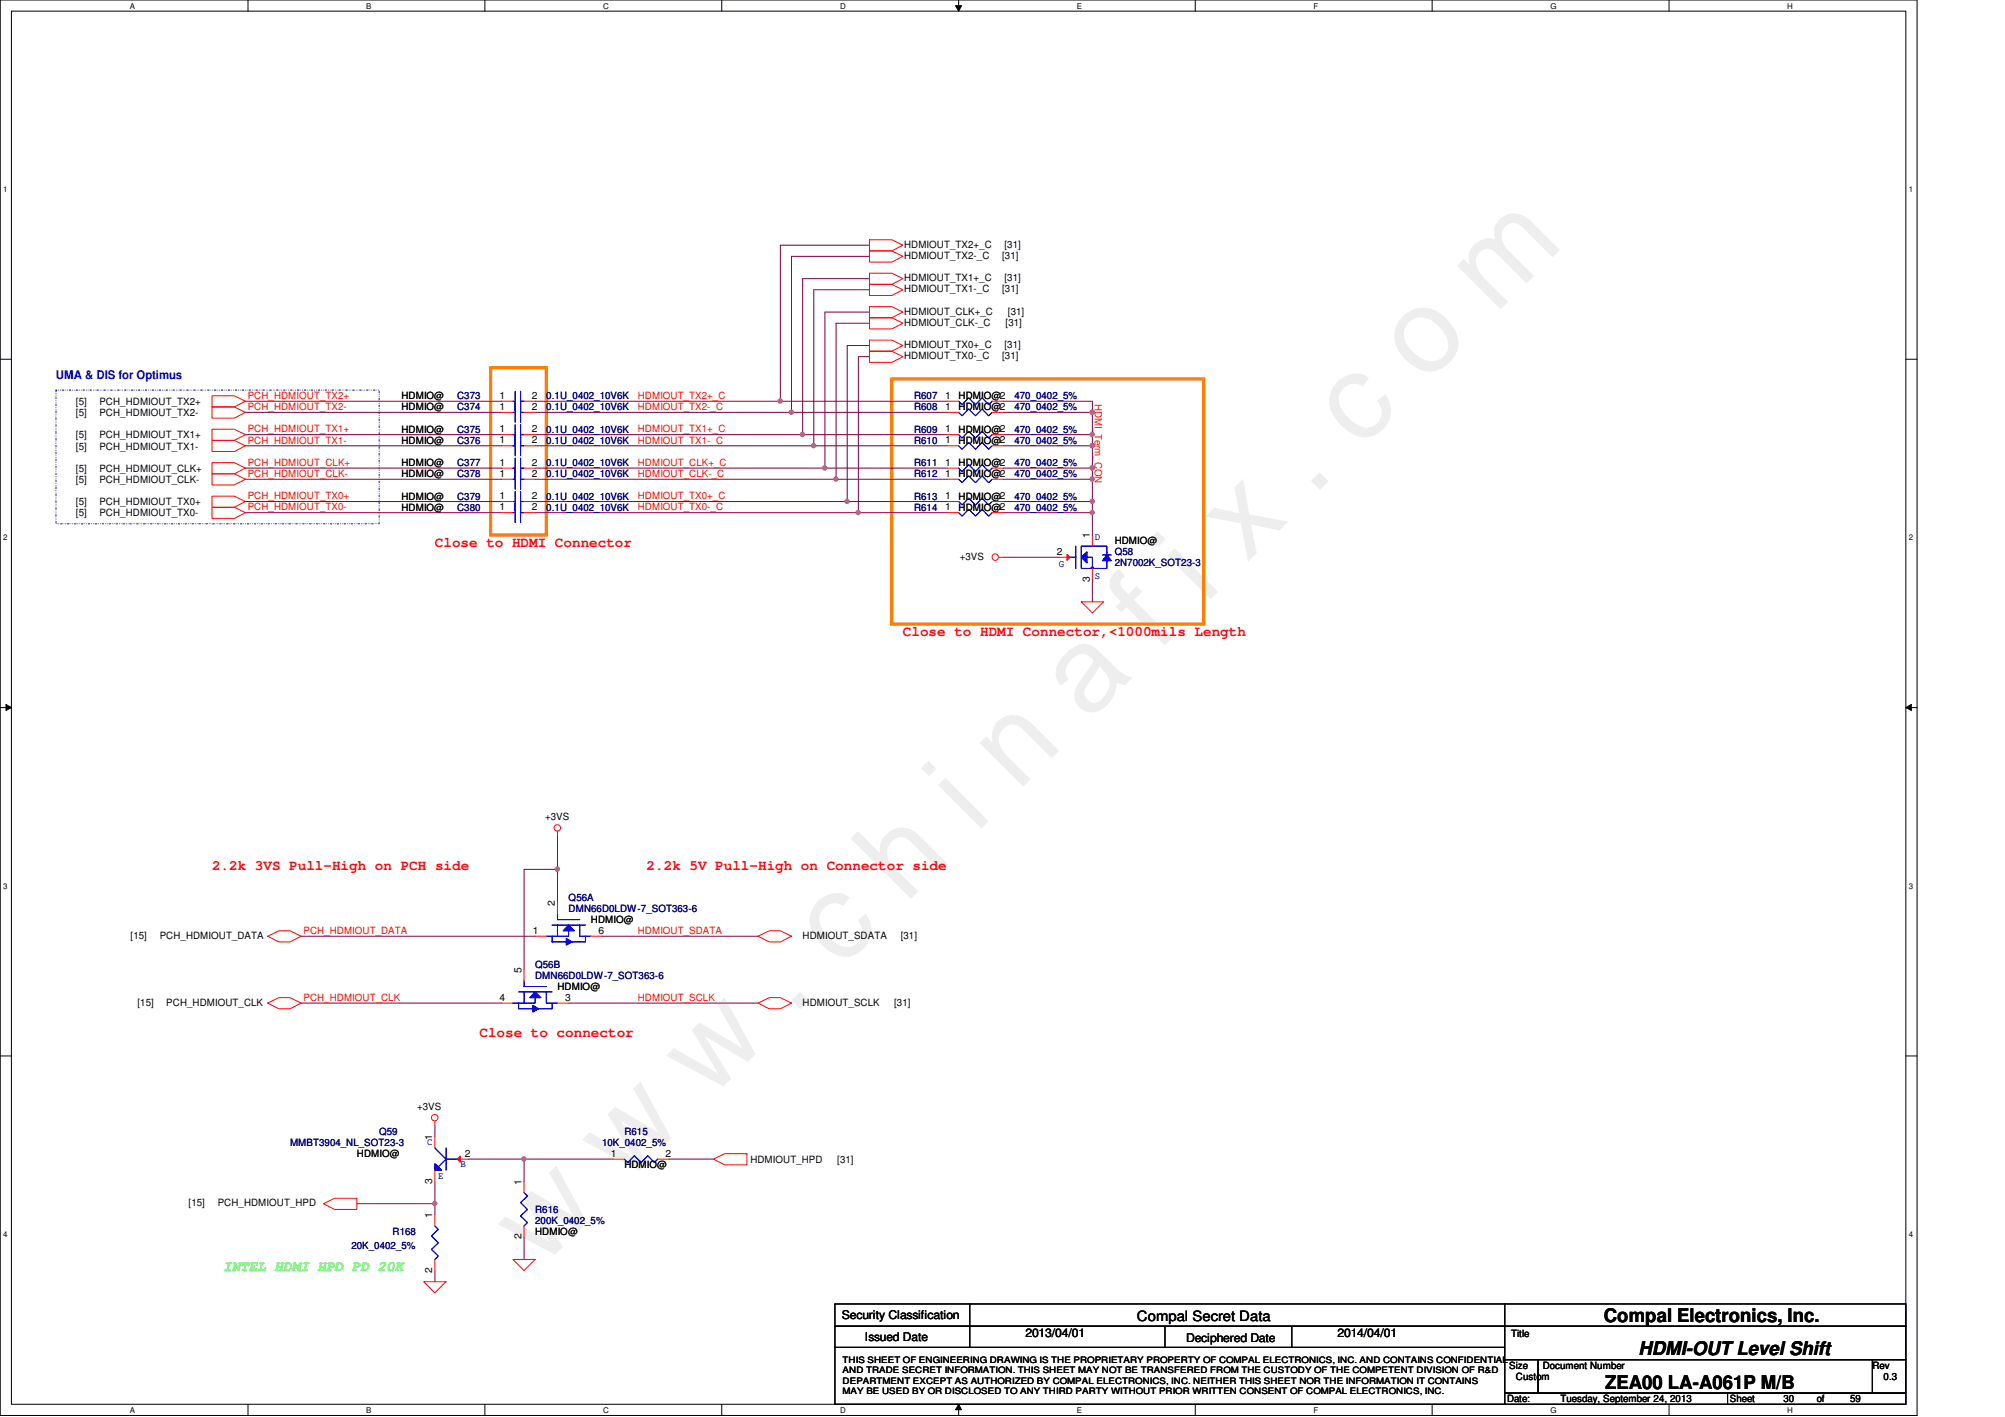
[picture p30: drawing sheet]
<svg xmlns="http://www.w3.org/2000/svg" width="297mm" height="210mm" viewBox="0 0 297 210" stroke-linecap="round" stroke-linejoin="round" font-family="sans-serif">
<defs><g id="words">
<text font-size="17.6" fill="#f0f" x="80.1" y="188" transform="rotate(-45 80.1 188)">w w w . c h i n a f i x . c o m</text>
<g font-size="2.8">
<text x="237.6" y="195.8">Compal Electronics, Inc.</text>
<text x="242.7" y="200.7">HDMI-OUT Level Shift</text>
<text x="237.8" y="205.7">ZEA00 LA-A061P M/B</text>
</g>
<g font-size="2.1" fill="#f00">
<text x="64.4" y="81">Close to HDMI Connector</text>
<text x="133.8" y="94.2">Close to HDMI Connector,&lt;1000mils Length</text>
<text x="31.4" y="128.9">2.2k 3VS Pull-High on PCH side</text>
<text x="95.8" y="128.9">2.2k 5V Pull-High on Connector side</text>
<text x="71" y="153.6">Close to connector</text>
</g>
<text font-size="2.1" fill="#0f0" x="33.1" y="188.3">INTEL HDMI HPD PD 20K</text>
<text font-size="2.1" x="168.4" y="195.6">Compal Secret Data</text>
<text font-size="1.8" fill="#00f" x="8.3" y="56.1">UMA &amp; DIS for Optimus</text>
<g font-size="1.8">
<text x="124.7" y="195.5">Security Classification</text>
<text x="128.1" y="198.6">Issued Date</text>
<text x="151.9" y="198.1">2013/04/01</text>
<text x="175.7" y="198.8">Deciphered Date</text>
<text x="198.2" y="198.1">2014/04/01</text>
</g>
<g font-size="1.5">
<text x="133.9" y="36.7">HDMIOUT_TX2+_C</text>
<text x="133.9" y="38.4">HDMIOUT_TX2-_C</text>
<text x="133.9" y="41.7">HDMIOUT_TX1+_C</text>
<text x="148.5" y="38.4">[31]</text>
<text x="148.8" y="36.7">[31]</text>
<text x="148.8" y="41.7">[31]</text>
<text x="133.9" y="43.3">HDMIOUT_TX1-_C</text>
<text x="133.9" y="46.6">HDMIOUT_CLK+_C</text>
<text x="148.5" y="43.3">[31]</text>
<text x="149.3" y="46.6">[31]</text>
<text x="133.9" y="48.3">HDMIOUT_CLK-_C</text>
<text x="133.9" y="51.6">HDMIOUT_TX0+_C</text>
<text x="133.9" y="53.2">HDMIOUT_TX0-_C</text>
<text x="148.5" y="53.2">[31]</text>
<text x="148.8" y="51.6">[31]</text>
<text x="149" y="48.3">[31]</text>
<text x="11.3" y="60">[5]</text>
<text x="14.7" y="60">PCH_HDMIOUT_TX2+</text>
<text x="59.5" y="59.1">HDMIO@</text>
<text x="74" y="59.1">1</text>
<text x="78.8" y="59.1">2</text>
<text x="140" y="59.1">1</text>
<text x="142" y="59.1">HDMIO@2</text>
<text x="11.3" y="61.6">[5]</text>
<text x="11.3" y="64.9">[5]</text>
<text x="14.7" y="61.6">PCH_HDMIOUT_TX2-</text>
<text x="14.7" y="64.9">PCH_HDMIOUT_TX1+</text>
<text x="59.5" y="65.7">HDMIO@</text>
<text x="59.5" y="60.8">HDMIO@</text>
<text x="59.5" y="64.1">HDMIO@</text>
<text x="74" y="65.7">1</text>
<text x="74" y="60.7">1</text>
<text x="74" y="64">1</text>
<text x="78.8" y="65.7">2</text>
<text x="78.8" y="60.7">2</text>
<text x="78.8" y="64">2</text>
<text x="140" y="64">1</text>
<text x="140" y="65.7">1</text>
<text x="140" y="60.7">1</text>
<text x="142" y="64.1">HDMIO@2</text>
<text x="142" y="65.7">HDMIO@2</text>
<text x="142" y="60.8">HDMIO@2</text>
<text x="11.3" y="66.6">[5]</text>
<text x="11.3" y="69.9">[5]</text>
<text x="11.3" y="71.5">[5]</text>
<text x="14.7" y="66.6">PCH_HDMIOUT_TX1-</text>
<text x="14.7" y="69.9">PCH_HDMIOUT_CLK+</text>
<text x="14.7" y="71.5">PCH_HDMIOUT_CLK-</text>
<text x="59.5" y="69">HDMIO@</text>
<text x="59.5" y="70.7">HDMIO@</text>
<text x="74" y="69">1</text>
<text x="74" y="70.6">1</text>
<text x="78.8" y="69">2</text>
<text x="78.8" y="70.6">2</text>
<text x="140" y="70.6">1</text>
<text x="140" y="69">1</text>
<text x="142" y="70.7">HDMIO@2</text>
<text x="142" y="69">HDMIO@2</text>
<text x="11.3" y="74.8">[5]</text>
<text x="11.3" y="76.5">[5]</text>
<text x="14.7" y="74.8">PCH_HDMIOUT_TX0+</text>
<text x="14.7" y="76.5">PCH_HDMIOUT_TX0-</text>
<text x="59.5" y="74">HDMIO@</text>
<text x="59.5" y="75.6">HDMIO@</text>
<text x="74" y="73.9">1</text>
<text x="74" y="75.6">1</text>
<text x="78.8" y="73.9">2</text>
<text x="78.8" y="75.6">2</text>
<text x="140" y="73.9">1</text>
<text x="140" y="75.6">1</text>
<text x="142" y="74">HDMIO@2</text>
<text x="142" y="75.6">HDMIO@2</text>
<text x="142.2" y="82.9">+3VS</text>
<text x="156.5" y="82.2">2</text>
<text x="161.5" y="79.8" transform="rotate(-90 161.5 79.8)">1</text>
<text x="165.1" y="80.6">HDMIO@</text>
<text x="161.5" y="86.2" transform="rotate(-90 161.5 86.2)">3</text>
<text x="80.8" y="121.5">+3VS</text>
<text x="82.2" y="134.2" transform="rotate(-90 82.2 134.2)">2</text>
<text x="87.5" y="136.7">HDMIO@</text>
<text x="19.3" y="139.1">[15]</text>
<text x="23.7" y="139.1">PCH_HDMIOUT_DATA</text>
<text x="78.9" y="138.3">1</text>
<text x="88.7" y="138.3">6</text>
<text x="118.9" y="139.1">HDMIOUT_SDATA</text>
<text x="133.4" y="139.1">[31]</text>
<text x="20.4" y="149">[15]</text>
<text x="24.6" y="149">PCH_HDMIOUT_CLK</text>
<text x="74" y="148.2">4</text>
<text x="77.3" y="144.1" transform="rotate(-90 77.3 144.1)">5</text>
<text x="82.6" y="146.6">HDMIO@</text>
<text x="83.7" y="148.2">3</text>
<text x="118.9" y="149">HDMIOUT_SCLK</text>
<text x="132.5" y="149">[31]</text>
<text x="61.8" y="164.5">+3VS</text>
<text x="52.9" y="171.4">HDMIO@</text>
<text x="64" y="168.9" transform="rotate(-90 64 168.9)">1</text>
<text x="68.9" y="171.3">2</text>
<text x="90.5" y="171.3">1</text>
<text x="92.5" y="173.1">HDMIO@</text>
<text x="98.6" y="171.3">2</text>
<text x="111.2" y="172.3">HDMIOUT_HPD</text>
<text x="124" y="172.3">[31]</text>
<text x="27.9" y="178.7">[15]</text>
<text x="32.3" y="178.7">PCH_HDMIOUT_HPD</text>
<text x="64" y="175.3" transform="rotate(-90 64 175.3)">3</text>
<text x="77.3" y="175.5" transform="rotate(-90 77.3 175.5)">1</text>
<text x="64" y="180.5" transform="rotate(-90 64 180.5)">1</text>
<text x="77.3" y="183.6" transform="rotate(-90 77.3 183.6)">2</text>
<text x="79.3" y="183">HDMIO@</text>
<text x="64" y="188.6" transform="rotate(-90 64 188.6)">2</text>
<text x="223.9" y="198">Title</text>
<text x="223.6" y="202.8">Size</text>
<text x="228.6" y="202.8">Document Number</text>
<text x="277.4" y="202.8">Rev</text>
<text x="223.3" y="207.7">Date:</text>
<text x="224.6" y="204.4">Custom</text>
<text x="231.2" y="207.7">Tuesday, September 24, 2013</text>
<text x="256.3" y="207.7">Sheet</text>
<text x="264.2" y="207.7">30</text>
<text x="269.2" y="207.7">of</text>
<text x="274.1" y="207.7">59</text>
<text x="279.1" y="204.4">0.3</text>
</g>
<g font-size="1.5" fill="#f00">
<text x="36.7" y="59.1">PCH_HDMIOUT_TX2+</text>
<text x="94.5" y="59.1">HDMIOUT_TX2+_C</text>
<text x="162.2" y="59.8" transform="rotate(90 162.2 59.8)">HDMI_Term_CON</text>
<text x="36.7" y="65.7">PCH_HDMIOUT_TX1-</text>
<text x="36.7" y="60.7">PCH_HDMIOUT_TX2-</text>
<text x="36.7" y="64.1">PCH_HDMIOUT_TX1+</text>
<text x="94.5" y="60.7">HDMIOUT_TX2-_C</text>
<text x="94.5" y="64.1">HDMIOUT_TX1+_C</text>
<text x="94.5" y="65.7">HDMIOUT_TX1-_C</text>
<text x="36.7" y="69">PCH_HDMIOUT_CLK+</text>
<text x="36.7" y="70.7">PCH_HDMIOUT_CLK-</text>
<text x="94.5" y="69">HDMIOUT_CLK+_C</text>
<text x="94.5" y="70.7">HDMIOUT_CLK-_C</text>
<text x="36.7" y="75.6">PCH_HDMIOUT_TX0-</text>
<text x="36.7" y="74">PCH_HDMIOUT_TX0+</text>
<text x="94.5" y="74">HDMIOUT_TX0+_C</text>
<text x="94.5" y="75.6">HDMIOUT_TX0-_C</text>
<text x="45" y="138.3">PCH_HDMIOUT_DATA</text>
<text x="94.5" y="138.3">HDMIOUT_SDATA</text>
<text x="45" y="148.3">PCH_HDMIOUT_CLK</text>
<text x="94.5" y="148.3">HDMIOUT_SCLK</text>
</g>
<g font-size="1.5" fill="#000080">
<text x="67.7" y="59.1">C373</text>
<text x="80.9" y="59.1">0.1U_0402_10V6K</text>
<text x="135.4" y="59.1">R607</text>
<text x="150.3" y="59.1">470_0402_5%</text>
<text x="67.7" y="65.7">C376</text>
<text x="67.7" y="60.8">C374</text>
<text x="67.7" y="64.1">C375</text>
<text x="80.9" y="65.7">0.1U_0402_10V6K</text>
<text x="80.9" y="60.8">0.1U_0402_10V6K</text>
<text x="80.9" y="64.1">0.1U_0402_10V6K</text>
<text x="135.4" y="64.1">R609</text>
<text x="135.4" y="65.7">R610</text>
<text x="135.4" y="60.8">R608</text>
<text x="150.3" y="64.1">470_0402_5%</text>
<text x="150.3" y="65.7">470_0402_5%</text>
<text x="150.3" y="60.8">470_0402_5%</text>
<text x="67.7" y="69">C377</text>
<text x="67.7" y="70.7">C378</text>
<text x="80.9" y="69">0.1U_0402_10V6K</text>
<text x="80.9" y="70.7">0.1U_0402_10V6K</text>
<text x="135.4" y="70.7">R612</text>
<text x="135.4" y="69">R611</text>
<text x="150.3" y="70.7">470_0402_5%</text>
<text x="150.3" y="69">470_0402_5%</text>
<text x="67.7" y="74">C379</text>
<text x="67.7" y="75.6">C380</text>
<text x="80.9" y="74">0.1U_0402_10V6K</text>
<text x="80.9" y="75.6">0.1U_0402_10V6K</text>
<text x="135.4" y="74">R613</text>
<text x="135.4" y="75.6">R614</text>
<text x="150.3" y="74">470_0402_5%</text>
<text x="150.3" y="75.6">470_0402_5%</text>
<text x="165.1" y="82.3">Q58</text>
<text x="165.1" y="83.9">2N7002K_SOT23-3</text>
<text x="84.2" y="133.4">Q56A</text>
<text x="84.2" y="135.1">DMN66D0LDW-7_SOT363-6</text>
<text x="79.3" y="143.3">Q56B</text>
<text x="79.3" y="145">DMN66D0LDW-7_SOT363-6</text>
<text x="43" y="169.8">MMBT3904_NL_SOT23-3</text>
<text x="56.2" y="168.1">Q59</text>
<text x="89.2" y="169.8">10K_0402_5%</text>
<text x="92.5" y="168.1">R615</text>
<text x="79.3" y="179.7">R616</text>
<text x="52.1" y="185">20K_0402_5%</text>
<text x="58.2" y="183">R168</text>
<text x="79.3" y="181.3">200K_0402_5%</text>
</g>
<g font-size="1.5" fill="#00f">
<text x="156.9" y="83.9">G</text>
<text x="162.2" y="80">D</text>
<text x="162.2" y="85.8">S</text>
<text x="63.3" y="169.6">C</text>
<text x="68.2" y="172.9">B</text>
<text x="64.9" y="174.6">E</text>
</g>
<g font-size="1.3">
<text x="124.8" y="201.9">THIS SHEET OF ENGINEERING DRAWING IS THE PROPRIETARY PROPERTY OF COMPAL ELECTRONICS, INC. AND CONTAINS CONFIDENTIAL</text>
<text x="124.8" y="203.5">AND TRADE SECRET INFORMATION. THIS SHEET MAY NOT BE TRANSFERED FROM THE CUSTODY OF THE COMPETENT DIVISION OF R&amp;D</text>
<text x="124.8" y="205">DEPARTMENT EXCEPT AS AUTHORIZED BY COMPAL ELECTRONICS, INC. NEITHER THIS SHEET NOR THE INFORMATION IT CONTAINS</text>
<text x="124.8" y="206.5">MAY BE USED BY OR DISCLOSED TO ANY THIRD PARTY WITHOUT PRIOR WRITTEN CONSENT OF COMPAL ELECTRONICS, INC.</text>
</g>
<g font-size="1.2">
<text x="19.2" y="1.3">A</text>
<text x="54.3" y="1.3">B</text>
<text x="89.4" y="1.3">C</text>
<text x="124.5" y="1.3">D</text>
<text x="159.6" y="1.3">E</text>
<text x="194.6" y="1.3">F</text>
<text x="229.7" y="1.3">G</text>
<text x="264.8" y="1.3">H</text>
<text x=".5" y="28.5">1</text>
<text x="282.8" y="28.5">1</text>
<text x=".5" y="80.1">2</text>
<text x="282.8" y="80.1">2</text>
<text x=".5" y="131.7">3</text>
<text x="282.8" y="131.7">3</text>
<text x=".5" y="183.3">4</text>
<text x="282.8" y="183.3">4</text>
<text x="19.2" y="209.3">A</text>
<text x="54.3" y="209.3">B</text>
<text x="89.4" y="209.3">C</text>
<text x="124.5" y="209.3">D</text>
<text x="159.6" y="209.3">E</text>
<text x="194.6" y="209.3">F</text>
<text x="229.7" y="209.3">G</text>
<text x="264.8" y="209.3">H</text>
</g>
</g></defs>
<path d="M0 0h284v209.7h-283.9zM1.7 1.7h280.6v206.3h-280.6z" fill="none" stroke="#000" stroke-width=".15"/>
<g fill="#fff">
<path d="M19.2 .2h.7v1.3h-.7z"/>
<path d="M19.2 208.2h.7v1.3h-.7z"/>
</g>
<path d="M36.7 0v1.7M36.7 208v1.7" fill="none" stroke="#000" stroke-width=".15"/>
<g fill="#fff">
<path d="M54.3 .2h.7v1.3h-.7z"/>
<path d="M54.3 208.2h.7v1.3h-.7z"/>
</g>
<path d="M71.8 0v1.7M71.8 208v1.7" fill="none" stroke="#000" stroke-width=".15"/>
<g fill="#fff">
<path d="M89.4 .2h.8v1.3h-.8z"/>
<path d="M89.4 208.2h.8v1.3h-.8z"/>
</g>
<path d="M106.9 0v1.7M106.9 208v1.7" fill="none" stroke="#000" stroke-width=".15"/>
<g fill="#fff">
<path d="M124.5 .2h.8v1.3h-.8z"/>
<path d="M124.5 208.2h.8v1.3h-.8z"/>
</g>
<path d="M141.6 .8h.8l-.4 .9zM142 0v1.7M142 208l.4 .8h-.8zM142 208v1.7" fill="none" stroke="#000" stroke-width=".15"/>
<path d="M141.6 .8h.8l-.4 .9zM142 208l.4 .8h-.8z" fill="#000"/>
<g fill="#fff">
<path d="M159.5 .2h.8v1.3h-.8z"/>
<path d="M159.5 208.2h.8v1.3h-.8z"/>
</g>
<path d="M177.1 0v1.7M177.1 208v1.7" fill="none" stroke="#000" stroke-width=".15"/>
<g fill="#fff">
<path d="M194.6 .2h.7v1.3h-.7z"/>
<path d="M194.6 208.2h.7v1.3h-.7z"/>
</g>
<path d="M212.2 0v1.7M212.2 208v1.7" fill="none" stroke="#000" stroke-width=".15"/>
<g fill="#fff">
<path d="M229.7 .2h.8v1.3h-.8z"/>
<path d="M229.7 208.2h.8v1.3h-.8z"/>
</g>
<path d="M247.3 0v1.7M247.3 208v1.7" fill="none" stroke="#000" stroke-width=".15"/>
<g fill="#fff">
<path d="M264.8 .2h.8v1.3h-.8z"/>
<path d="M264.8 208.2h.8v1.3h-.8z"/>
<path d="M.5 27.4h.6v1.3h-.6z"/>
<path d="M282.8 27.4h.6v1.3h-.6z"/>
<path d="M.5 79h.6v1.3h-.6z"/>
<path d="M282.8 79h.6v1.3h-.6z"/>
</g>
<path d="M0 53.2h1.7M282.4 53.2h1.6" fill="none" stroke="#000" stroke-width=".15"/>
<g fill="#fff">
<path d="M.5 130.6h.6v1.3h-.6z"/>
<path d="M282.8 130.6h.6v1.3h-.6z"/>
</g>
<path d="M0 104.8h1.7M.9 104.4l.8 .4-.8 .4zM282.4 104.8l.8-.4v.8zM282.4 104.8h1.6" fill="none" stroke="#000" stroke-width=".15"/>
<path d="M.9 104.4l.8 .4-.8 .4zM282.4 104.8l.8-.4v.8z" fill="#000"/>
<g fill="#fff">
<path d="M.5 182.2h.6v1.3h-.6z"/>
<path d="M282.8 182.2h.6v1.3h-.6z"/>
</g>
<path d="M0 156.4h1.7M282.4 156.4h1.6" fill="none" stroke="#000" stroke-width=".15"/>
<path d="M8.3 57.8h47.9v19.8h-47.9z" fill="none" stroke="#00f" stroke-width=".15" stroke-dasharray=".3 .3 0 .3 0 .3"/>
<path d="M132.1 56.1h46.2v36.4h-46.2z" fill="none" stroke="#ff8000" stroke-width=".47"/>
<g fill="none" stroke="#800040" stroke-width=".15">
<path d="M36.4 59.4h37.9M79.3 59.4h36.3M36.4 69.3h37.9M36.4 66h37.9M36.4 61.1h37.9M36.4 71h37.9M36.4 75.9h37.9M36.4 74.3h37.9M36.4 64.4h37.9M79.3 61.1h38M79.3 64.4h39.6M79.3 66h41.3"/>
<path d="M79.3 69.3h42.9M79.3 71h44.6M79.3 74.3h46.2M79.3 75.9h47.9M44.6 138.7h34.7M44.6 148.6h29.7M52.9 178.3h11.5M64.4 166.8v1.6"/>
</g>
<circle cx="64.4" cy="178.3" r=".32" fill="#f0f"/>
<circle cx="64.4" cy="178.3" r=".32" fill="none" stroke="#f0f" stroke-width=".15"/>
<path d="M64.4 175v5M64.4 188.2v1.7" fill="none" stroke="#800040" stroke-width=".15"/>
<g fill="none" stroke="#f00" stroke-width=".15">
<path d="M31.4 58.6h3.3l1.7 .8-1.7 .9h-3.3zM31.4 60.3h3.3l1.7 .8-1.7 .8h-3.3zM31.4 63.6h3.3l1.7 .8-1.7 .8h-3.3zM31.4 65.2h3.3l1.7 .8-1.7 .9h-3.3zM31.4 68.5h3.3l1.7 .8-1.7 .9h-3.3zM31.4 70.2h3.3l1.7 .8-1.7 .8h-3.3zM31.4 73.5h3.3l1.7 .8-1.7 .8h-3.3zM31.4 75.1h3.3l1.7 .8-1.7 .9h-3.3zM39.7 138.7l1.6-.8h1.7l1.6 .8-1.6 .8h-1.7zM39.7 148.6l1.6-.8h1.7l1.6 .8-1.6 .8h-1.7zM47.9 178.3l1.7-.8h3.3v1.7h-3.3zM64.4 166.1v.7"/>
<path d="M64.4 180v1.6M62.8 189.9h3.3l-1.7 1.6zM64.4 186.6v1.6"/>
<circle cx="64.4" cy="165.6" r=".48"/>
</g>
<g fill="none" stroke="#000" stroke-width=".15">
<path d="M123.7 193.2h99.2v3.3h-99.2zM123.7 196.5h99.2v3.1h-99.2zM123.7 199.6h99.2v8.4h-99.2zM143.7 193.2v6.4M172.6 196.5v3.1M191.4 196.5v3.1M222.9 193.2h59.4v3.3h-59.4zM222.9 196.5h59.4v4.9h-59.4zM222.9 201.4h5v5h-5zM222.9 206.4h33v1.6h-33zM227.9 201.4h49.5v5h-49.5zM255.9 206.4h26.4v1.6h-26.4z"/>
<path d="M277.4 201.4h4.9v5h-4.9z"/>
</g>
<path d="M64.4 181.6l.5 .5-1 1 1 1-1 1 1 1-.5 .5" fill="none" stroke="#00f" stroke-width=".15"/>
<path d="M64.4 172.4l1 1h-1z" fill-rule="evenodd" fill="#00f"/>
<path d="M64.4 170.1l1.7 1.6-1.2 1.1M64.4 172.4l1 1h-1zM66.1 170.1v3.3M66.1 171.7h1.6" fill="none" stroke="#00f" stroke-width=".15"/>
<path d="M64.4 172.4l1 1h-1z" fill-rule="evenodd" fill="#00f"/>
<path d="M64.4 170.1l1.7 1.6-1.2 1.1M64.4 172.4l1 1h-1zM66.1 170.1v3.3M66.1 171.7h1.6" fill="none" stroke="#00f" stroke-width=".15"/>
<path d="M64.4 173.4v1.6M64.4 168.4v1.7" fill="none" stroke="#f00" stroke-width=".15"/>
<circle cx="64.4" cy="178.3" r=".32" fill="#f0f"/>
<circle cx="64.4" cy="178.3" r=".32" fill="none" stroke="#f0f" stroke-width=".15"/>
<use href="#words"/>
</svg>
